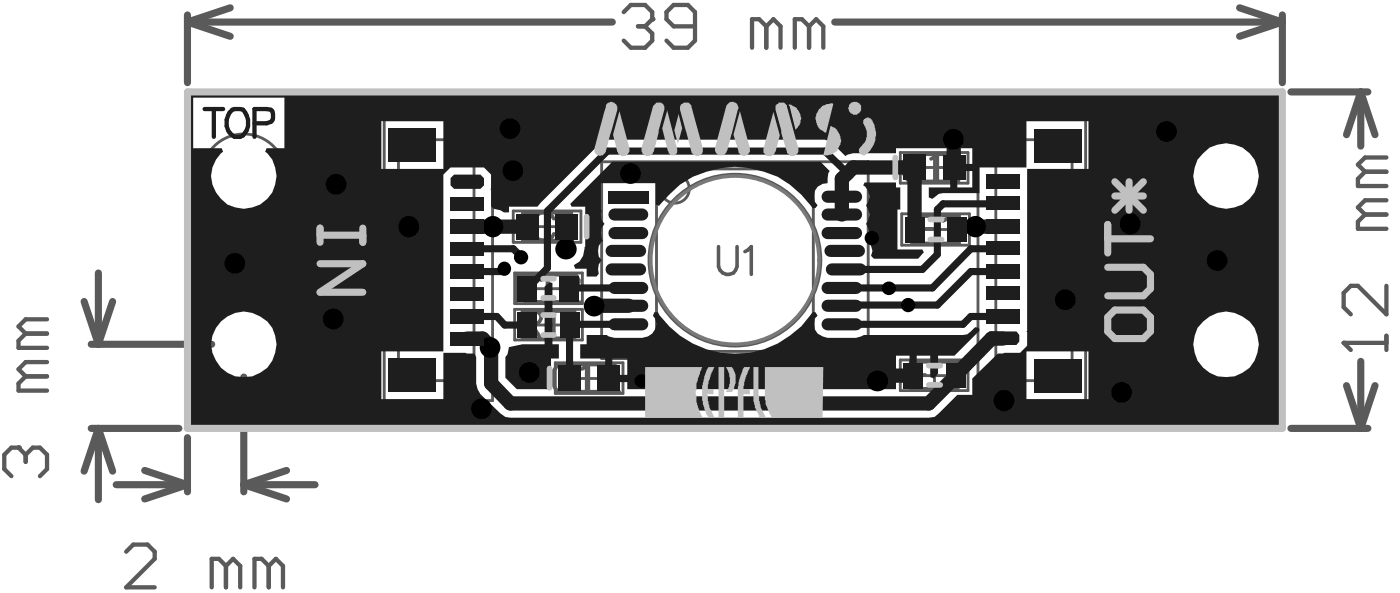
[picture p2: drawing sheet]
<svg xmlns="http://www.w3.org/2000/svg" width="83mm" height="35mm" viewBox="0 0 83 35" stroke-linecap="round" stroke-linejoin="round" font-family="sans-serif">
<path d="M11.1 5.4h64.5v19.8h-64.5z" fill="none" stroke="#000" stroke-width=".06"/>
<g fill="none" stroke="#5a5a5a" stroke-width=".17">
<path d="M22.7 7.1h6.3v16.5h-6.3zM23.5 8.2h4.5v14.2h-4.5zM30.3 12.4h4v1.9h-4zM30.3 16.1h4v1.8h-4zM30.3 18.2h4v1.8h-4zM30.8 12.6h2.9v1.5h-2.9zM30.9 16.2h2.9v1.6h-2.9zM30.9 18.3h2.9v1.6h-2.9zM31.5 13.3h1.5M31.6 19.1h1.5M31.6 17h1.5M32.2 12.6v1.5"/>
<path d="M32.3 16.2v1.6M32.3 18.3v1.6M35.5 9.5h15.7v11.6h-15.7zM38.7 9.9h9.3v10.8h-9.3zM53.1 9h4v1.8h-4zM53.2 12.6h4v1.8h-4zM53.6 9.1h2.9v1.6h-2.9zM53.8 12.7h2.8v1.6h-2.8zM54.3 9.9h1.6M54.4 13.5h1.5M55.1 9.1v1.6M55.2 12.7v1.6"/>
<path d="M57.7 7.1h6.3v16.5h-6.3zM58.7 8.2h4.5v14.2h-4.5zM32.7 21.4h4v1.8h-4zM33.3 21.5h2.9v1.5h-2.9zM34 22.3h1.5M34.7 21.5v1.5M53.1 21.2h4v1.8h-4zM53.7 21.3h2.8v1.6h-2.8zM54.3 22.1h1.6M55.1 21.3v1.6"/>
<circle cx="14.4" cy="10.4" r="2.48"/>
<circle cx="39.8" cy="11.1" r=".84"/>
<circle cx="72.3" cy="10.4" r="2.48"/>
<circle cx="14.4" cy="20.3" r="2.48"/>
<circle cx="72.3" cy="20.3" r="2.48"/>
</g>
<g fill="none" stroke="#5a5a5a" stroke-width=".21">
<path d="M11.1 5.4h64.5v19.8h-64.5zM23.7 14l1.6 1.1M24.9 15.6a.34 .34 0 0 1 .4 .3v.3l-.1 .1a.35 .35 0 0 1-.5 .1l-1-.9v1.1M25.3 14l-1.6 1.1M30.4 17h.7a.4 .4 0 0 0 .4-.4 .4 .4 0 0 0-.4-.4h-.7v1.6M30.8 19.1h.7a.4 .4 0 0 0 .4-.4 .4 .4 0 0 0-.4-.4h-.7v1.6M31 17l.5 .8M31.4 19.1l.5 .8M31.9 16.5l.4-.3v1.6M32.3 18.6l.4-.3v1.6M32.7 12.9a.63 .63 0 0 0-.8-.4 .63 .63 0 0 0-.5 .6 .75 .75 0 0 0 .2 .8 .75 .75 0 0 0 .8 .2l.3-.3M33.1 12.8l.4-.3v1.6"/>
<path d="M33.2 16.6l.1-.3 .2-.1h.5l.1 .3-.2 .5-.8 .8h1.1M33.5 18.6l.4-.3v1.6M42.4 14.5v1.2a.55 .55 0 0 0 .5 .5 .55 .55 0 0 0 .6-.5v-1.2M43.9 14.8l.4-.3v1.7M54.4 13.5h.6M54.4 9.4a.61 .61 0 0 0-.7-.3 .61 .61 0 0 0-.4 .6 .74 .74 0 0 0 .7 1l.4-.4M54.9 9.4l.4-.3v1.6M55.4 12.7h-1v1.7M55.6 13l.4-.3v1.7M56.1 9.4l.4-.3v1.6M61.5 15.1l1.7 1.1M63.2 15.1l-1.7 1.1"/>
<path d="M63.2 14.3h-1.7l.4 .4M33.8 21.8a.61 .61 0 0 0-.9-.3 .97 .97 0 0 0 .1 1.6 .64 .64 0 0 0 .8-.4M34.2 21.7h.2l.2-.2v1.6M35.5 21.8l.1-.3h.2h.3l.3 .2-.2 .6-.8 .8h1.1M53.9 22.1h.7M54.9 21.3h-1v1.6M55.2 21.7a.34 .34 0 0 1 .3-.4h.4l.1 .1a.35 .35 0 0 1 .1 .5l-1 1h1.1"/>
<circle cx="43.3" cy="15.3" r="5"/>
</g>
<g fill="none" stroke="#5a5a5a" stroke-width=".42">
<path d="M5 17.8l.8 2.5M5.8 16.1v4.2M6.6 17.8l-.8 2.5M11.1 .9v4M11.1 1.3l2.5 .8M11.1 1.3h25M13.6 .5l-2.5 .8M49.2 1.3h26.4M73.1 .5l2.5 .8M75.6 .9v4M75.6 1.3l-2.5 .8M76.1 5.4h4.6"/>
<path d="M80.2 5.4v3.2M80.2 5.4l.9 2.5M80.2 5.4l-.8 2.5M5.4 25.2h5.1M5.4 20.3h7.1M5.8 25.2v4.2M5.8 25.2l.8 2.5M5.8 25.2l-.8 2.5M6.9 28.5h4.2M8.5 27.7l2.6 .8M11.1 28.5l-2.6 .9M11.1 25.8v3.2"/>
<path d="M14.4 22.2v6.8M14.4 28.5h4.2M14.4 28.5l2.5 .9M16.9 27.7l-2.5 .8M76.1 25.2h4.6M79.4 22.7l.8 2.5M80.2 21.3v3.9M81.1 22.7l-.9 2.5"/>
</g>
<g fill="none" stroke="#5a5a5a" stroke-width=".25">
<path d="M1.5 19.6l-.4 .5v.4h1.7M1.5 19.6h1.3M2.8 18.8h-1.3l-.4 .4 .4 .4M36.8 .7l.4-.4h.8l.5 .4v.4M37.6 1.6h.4M38 1.6l.5 .4v.4l-.5 .4h-.8l-.4-.4M38.5 1.1h.1M38.5 1.1l-.5 .5M41 1.6h-1.3l-.4-.5v-.4l.4-.4h.9l.4 .4v1.7l-.4 .4h-.9l-.4-.4M45.2 1.6l-.4-.5h-.5v1.7M45.2 1.6v1.2M45.2 1.6l.4-.5 .4 .5v1.2"/>
<path d="M47.7 1.6l-.4-.5h-.4v1.7M47.7 1.6v1.2M47.7 1.6l.4-.5 .4 .5v1.2M80.5 12.6l-.4 .5v.4h1.6M80.5 10.1l-.4 .4v.5h1.6M80.5 12.6h1.2M80.5 10.1h1.2M81.7 16.8v1.7l-1.6-1.7h-.5l-.4 .5v.8l.4 .4M81.7 19.8v.8M81.7 11.8h-1.2l-.4 .4 .4 .4M81.7 9.3h-1.2l-.4 .4 .4 .4M1.1 26.4h.1"/>
<path d="M1.1 26.4h-.4l-.4 .4v.8l.4 .4M1.1 26.4l.4 .4M1.5 26.8l.4-.4h.5l.4 .4v.8l-.4 .4M1.5 26.8v.4M1.5 22.2l-.4 .4v.4h1.7M1.5 22.2h1.3M2.8 21.3h-1.3l-.4 .4 .4 .5M7.4 32.5l.5-.4h.8l.4 .4v.4l-1.7 1.7h1.7M13.3 33.3l-.4-.4h-.4v1.7M13.3 33.3v1.3M13.3 33.3l.4-.4 .5 .4v1.3M15.8 33.3l-.4-.4h-.4v1.7"/>
<path d="M15.8 33.3v1.3M15.8 33.3l.5-.4 .4 .4v1.3M79.2 20.2h.1M79.2 20.2h2.5M79.2 20.2l.4 .4"/>
</g>
<circle cx="43.3" cy="15.3" r="5" fill="none" stroke="#787878" stroke-width=".21"/>
<g fill="#1e1e1e">
<path d="M32.1 16.9l.3-.3 .2 .1v3.6h.4v.8h-.5v1.8h-2l-.7-.7v-1.2l.1-.1 .1-.5 .8-.1h1.3z"/>
<path d="M33.6 12l2.5-2.5h12.3l.5 .6-.1 .1v.6a.76 .76 0 0 0-.8 .4 .76 .76 0 0 0 .2 .9l-.1 .2h-.2a5.5 5.5 0 0 0-9-.2l-.2-.1v-1.2h-3.3v1.8l.1 .4 .1 .2a.85 .85 0 0 0 0 1 .72 .72 0 0 0-.1 1.1l-.2 .3v.5l-.1 .2h-.6v-.5h-.7l-.1-.2a1.21 1.21 0 0 0 .7-1.1v-2.3h-.8z"/>
<path d="M51 10.7h1.8v.3h.3v1.3h-.2v2.4h1.5l.1 .2-.4 .3h-2.6l-.1-.1a.7 .7 0 0 0-.3-.9 .77 .77 0 0 0 0-1 .81 .81 0 0 0 0-1.1 .75 .75 0 0 0-.2-1.2z"/>
<path d="M34.6 19.7h1.2l.4 .2h1.7a.8 .8 0 0 0 .7-.5 .8 .8 0 0 0-.1-.8l.1-.2h.2a5.5 5.5 0 0 0 9.1 0h.2l.1 .2a.77 .77 0 0 0-.1 .8 .77 .77 0 0 0 .7 .5h1.7l.4-.2h5.9h.2l.5-.4 .3 .1-1.5 1.5h-1v1.1l-.2 .3-.2-.1v-1.3h-.8v1.2h-.3v.2h-1v.6h-15.8v-.4h-1.1v-.2h-.2v-1.2h-1.5v-.8h.4zM52.8 20.9v1h.8v-1zM36.1 21.1v1h.9v-1z"/>
<path d="M11.1 5.4h64.5v19.7h-64.3l-.2-.1zM56.4 8.7v1h.9v-1zM22.5 7.1v2.8h3.6v-2.8zM56.4 10.1v.9h.9v-.9zM26.1 10.3v10.4h-3.6v2.8h3.6v-2.7h1.3h.6l.1 .2v1.6l.2 .6 1.2 1.1 .3 .3h.3h24.7h.3l1.3-1.3h.9v-1l1.5-1.5h1.3l.5-.4v-10.5h3.6v-2.8h-3.7v2.8h-2.7v1.5h-2.2h-.2l-.4 .3-.2-.1v-.6h1.2v-2.3h-3.2v.3h-2.5l-.5 .2-.7-.8-.5-.2h-12.8l-.4 .2-3.7 3.8h-1.7v.3h-.3l-.7-.3v-1.9l-.5-.4h-1.9zM70.4 10.4a1.94 1.94 0 0 0 3.8 0 1.94 1.94 0 0 0-3.8 0zM11.4 5.7v3h1.7l.1 .2a1.91 1.91 0 0 0-.2 2.8 1.91 1.91 0 0 0 2.8 0 1.91 1.91 0 0 0-.2-2.8l.1-.2h1.1v-3zM70.4 20.3a1.94 1.94 0 0 0 3.8 0 1.94 1.94 0 0 0-3.8 0zM12.5 20.3a1.92 1.92 0 0 0 3.8 0 1.92 1.92 0 0 0-3.8 0zM60.5 20.7v2.8h3.7v-2.8z"/>
</g>
<path d="M29 22.6l1.1 1.2" fill="none" stroke="#1e1e1e" stroke-width=".84"/>
<path d="M29.3 18.6l.5 .5h1.3M29.8 15.8l-.2 .2M30.3 14.7l.5 .5M33.6 19.1h.1" fill="none" stroke="#1e1e1e" stroke-width=".42"/>
<circle cx="33.6" cy="19.1" r=".21" fill="#1e1e1e"/>
<path d="M33.6 17h.1M35.9 22.3h1.8l.2 .1" fill="none" stroke="#1e1e1e" stroke-width=".42"/>
<circle cx="49.6" cy="19.1" r=".21" fill="#1e1e1e"/>
<path d="M48.6 8.9l1.4 1.3M49.7 18h-.1M55.6 12l-.3 .3M57.2 18.6l-.4 .5" fill="none" stroke="#1e1e1e" stroke-width=".42"/>
<path d="M49.6 11.6v1M50.3 9.9l-.3 .3M56.2 8.2v1.7M56.6 13.3l-.2 .2M29 20.4v2.2M52.1 22.1h1.7" fill="none" stroke="#1e1e1e" stroke-width=".84"/>
<circle cx="33.4" cy="14.7" r=".42" fill="#1e1e1e"/>
<path d="M27.5 19.9h1l.5 .5M27.5 13.3h3.6M33.4 13.3v1.4M35.1 18h2M50 10.2l-.4 .3v1.1M50.3 9.9h3.6v3.6M56.6 13.3h2.5M59.1 19.9h-.6l-2.2 2.2M52.1 22.1l-.3 .3M56.4 22.1l-1.6 1.7h-24.7" fill="none" stroke="#1e1e1e" stroke-width=".84"/>
<g fill="none" stroke="#1e1e1e" stroke-width=".42">
<path d="M27.5 18.6h1.8M27.5 14.7h2.8M27.5 16h2.1M33.6 19.1v3.2M33.6 19.1h3.5M33.6 17h3.5M48.6 8.9h-12.8l-3.5 3.5v3.4l-1.2 1.2M49.6 19.1h7.2M55.3 12.3v2.7l-.9 .9h-4.6M55.6 12h3.5M57.2 18.6h1.9M59.1 16h-1.9l-1.9 2h-5.6"/>
<path d="M59.1 14.7h-1.9l-2.2 2.3h-5.4"/>
</g>
<path d="M12.1 6.4h1.1M12.6 6.4v1.7M13.5 6.6a.62 .62 0 0 1 .7-.2 .62 .62 0 0 1 .4 .7 .78 .78 0 0 1-.8 1l-.1-.1a.98 .98 0 0 1-.2-1.4zM15 7.3h.7l.3-.1a.43 .43 0 0 0 .1-.5 .43 .43 0 0 0-.4-.3h-.7v1.7" fill="none" stroke="#1e1e1e" stroke-width=".25"/>
<g fill="#000">
<circle cx="13.8" cy="15.5" r=".61"/>
<circle cx="19.6" cy="18.8" r=".61"/>
<circle cx="19.8" cy="10.9" r=".61"/>
<circle cx="24.1" cy="13.4" r=".62"/>
<circle cx="29.1" cy="13.4" r=".62"/>
<circle cx="29.7" cy="15.8" r=".41"/>
<circle cx="30.1" cy="7.6" r=".61"/>
<circle cx="30.2" cy="10.1" r=".61"/>
<circle cx="30.7" cy="15.2" r=".42"/>
<circle cx="33.4" cy="14.7" r=".62"/>
<circle cx="35" cy="18" r=".61"/>
<circle cx="37.2" cy="10.2" r=".61"/>
<circle cx="51.4" cy="14" r=".42"/>
<circle cx="52.4" cy="17" r=".41"/>
<circle cx="53.5" cy="18" r=".42"/>
<circle cx="56.2" cy="8.2" r=".61"/>
<circle cx="57.5" cy="13.4" r=".62"/>
<circle cx="62.8" cy="17.7" r=".61"/>
<circle cx="66.6" cy="13.2" r=".62"/>
<circle cx="68.8" cy="7.7" r=".61"/>
<circle cx="71.8" cy="15.3" r=".61"/>
<circle cx="28.4" cy="24.1" r=".61"/>
<circle cx="28.9" cy="20.5" r=".61"/>
<circle cx="31.2" cy="21.9" r=".61"/>
<circle cx="37.8" cy="22.4" r=".41"/>
<circle cx="51.7" cy="22.4" r=".62"/>
<circle cx="59.2" cy="23.6" r=".62"/>
<circle cx="66.1" cy="23.1" r=".61"/>
</g>
<g fill="#1e1e1e">
<path d="M32.9 21.5h1.3v1.5h-1.3z" fill-rule="evenodd"/>
<path d="M33 18.4h1.2v1.5h-1.2z" fill-rule="evenodd"/>
<path d="M32.7 12.6h1.4v1.5h-1.4z" fill-rule="evenodd"/>
<path d="M35.2 21.5h1.3v1.5h-1.3z" fill-rule="evenodd"/>
</g>
<path d="M36.1 14.8h1.6M36.1 15.9h1.6M48.8 18h1.7M48.8 19.1h1.7M48.8 17h1.7M48.8 11.6h1.7M48.8 12.6h1.7M48.8 13.7h1.7M49 14.8h1.6M49 15.9h1.7" fill="none" stroke="#1e1e1e" stroke-width=".71"/>
<g fill="#1e1e1e">
<path d="M53.3 21.4h1.1v1.5h-1.1z" fill-rule="evenodd"/>
<path d="M53.3 12.8h1.2v1.5h-1.2z" fill-rule="evenodd"/>
<path d="M53.3 9.1h1.3v1.5h-1.3z" fill-rule="evenodd"/>
<path d="M55.8 21.4h1.1v1.5h-1.1z" fill-rule="evenodd"/>
<path d="M55.8 12.8h1.2v1.5h-1.2z" fill-rule="evenodd"/>
<path d="M55.6 9.1h1.3v1.5h-1.3z" fill-rule="evenodd"/>
<path d="M33 16.2h1.1v1.6h-1.1z" fill-rule="evenodd"/>
<path d="M22.9 21.1h2.8v2h-2.8z" fill-rule="evenodd"/>
<path d="M22.9 7.6h2.8v1.9h-2.8z" fill-rule="evenodd"/>
<path d="M26.6 18.2h1.9v.9h-1.9z" fill-rule="evenodd"/>
<path d="M26.6 19.6h1.9v.8h-1.9z" fill-rule="evenodd"/>
<path d="M30.5 18.4h1.2v1.5h-1.2z" fill-rule="evenodd"/>
</g>
<path d="M36.2 18h1.7M36.2 19.1h1.7" fill="none" stroke="#1e1e1e" stroke-width=".71"/>
<path d="M26.6 15.6h1.9v.8h-1.9z" fill-rule="evenodd" fill="#1e1e1e"/>
<path d="M36.2 17h1.7" fill="none" stroke="#1e1e1e" stroke-width=".71"/>
<g fill="#1e1e1e">
<path d="M26.6 12.9h1.9v.9h-1.9z" fill-rule="evenodd"/>
<path d="M26.6 11.6h1.9v.8h-1.9z" fill-rule="evenodd"/>
<path d="M30.4 12.6h1.4v1.5h-1.4z" fill-rule="evenodd"/>
<path d="M35.9 11.2h2.3v.8h-2.3z" fill-rule="evenodd"/>
</g>
<path d="M36.2 12.6h1.7M36.2 13.7h1.7" fill="none" stroke="#1e1e1e" stroke-width=".71"/>
<g fill="#1e1e1e">
<path d="M61 21.2h2.8v1.9h-2.8z" fill-rule="evenodd"/>
<path d="M58.1 18.2h2v.9h-2z" fill-rule="evenodd"/>
<path d="M58.1 19.7l.2-.2h1.6l.2 .2v.4l-.2 .2h-1.6l-.2-.2z" fill-rule="evenodd"/>
<path d="M58.1 15.6h2v.8h-2z" fill-rule="evenodd"/>
<path d="M58.1 12.9h2v.9h-2z" fill-rule="evenodd"/>
<path d="M58.1 11.6h2v.8h-2z" fill-rule="evenodd"/>
<path d="M61 7.6h2.8v2h-2.8z" fill-rule="evenodd"/>
<path d="M26.6 14.3h1.9v.8h-1.9z" fill-rule="evenodd"/>
<path d="M26.6 16.9h1.9v.8h-1.9z" fill-rule="evenodd"/>
<path d="M30.5 16.2h1.1v1.6h-1.1z" fill-rule="evenodd"/>
<path d="M26.6 10.5l.2-.2h1.5l.2 .2v.4l-.2 .2h-1.5l-.2-.2z" fill-rule="evenodd"/>
<path d="M58.1 16.9h2v.8h-2z" fill-rule="evenodd"/>
<path d="M58.1 14.2h2v.8h-2z" fill-rule="evenodd"/>
<path d="M58.1 10.3h2v.8h-2z" fill-rule="evenodd"/>
</g>
<path d="M32 18.6h.7M32 19.7h.7M32 16.4h.7M32 17.5h.7M34.6 12.8v1.1M52.8 9.3v1.2M54.9 14.1h.6M54.9 12.9h.6M32.4 21.7v1.1M54.8 22.7h.6M54.8 21.5h.6" fill="none" stroke="#c0c0c0" stroke-width=".34"/>
<path d="M11.1 5.4h64.5v19.8h-64.5zM18.9 13.9h2.5M18.9 13.4v.9M18.9 15.5h2.5l-2.5 1.7h2.5M21.4 13.4v.9" fill="none" stroke="#c0c0c0" stroke-width=".42"/>
<g fill="#c0c0c0">
<path d="M41.8 21.6h.3l-.4 1.1v.2h.4v.3h-.4l.1 .8 .3 .6h-.3l-.1-.1-.3-.9v-.9zM42.8 21.6h.4a1.38 1.38 0 0 1 0 1.5h-.4a1.19 1.19 0 0 0 0-1.5zM42.4 21.6h.3v3h-.3zM45.1 21.6h3.4v3h-3l-.1-.2a2.08 2.08 0 0 1-.3-1.2zM44.4 21.6h.3l.1 2 .3 1h-.3l-.1-.2a1.85 1.85 0 0 1-.3-1.3zM43.9 21.6h.4l-.3 .5-.2 .7v.1h.4v.3h-.4v1.4h-.3v-1.8l.1-.5zM38 21.6h3.4l-.3 1v.4a2.59 2.59 0 0 0 .3 1.6h-3.4z"/>
<path d="M36.5 6.5l.6 2.2a.37 .37 0 0 1-.2 .5 .37 .37 0 0 1-.5-.3l-.3-1zM35.8 6.1a.37 .37 0 0 1 .4-.1 .37 .37 0 0 1 .2 .5l-.7 2.4a.35 .35 0 0 1-.4 .3 .35 .35 0 0 1-.2-.5zM49 7.4a.89 .89 0 0 1 .5 1.1 .89 .89 0 0 1-1 .7zM48.3 6.4l.5-.3h.3l-.4 1.7a.9 .9 0 0 1-.4-1.4zM50 6.4a.4 .4 0 0 1 .8 0 .4 .4 0 0 1-.8 0zM50.9 7a.42 .42 0 0 1 .7 .4 1.38 1.38 0 0 1-.7 1.8 .28 .28 0 0 1-.3-.3 .28 .28 0 0 1 .2-.3 1.08 1.08 0 0 0 .1-1.4zM46.5 6.1a.85 .85 0 0 1 .7 .6 .85 .85 0 0 1-.3 .9zM45.6 6.6l.4 1.4-.3 .9a.37 .37 0 0 1-.4 .3 .37 .37 0 0 1-.3-.4zM45.7 6.2a.38 .38 0 0 1 .4-.2 .38 .38 0 0 1 .3 .3l.7 2.4a.35 .35 0 0 1-.3 .5 .35 .35 0 0 1-.4-.3l-.7-2.4zM43.6 6.5l.6 2.2a.35 .35 0 0 1-.2 .5 .35 .35 0 0 1-.5-.3l-.3-1zM42.8 6.2a.36 .36 0 0 1 .5-.2 .36 .36 0 0 1 .2 .5l-.6 2.4a.37 .37 0 0 1-.5 .3 .37 .37 0 0 1-.2-.5zM39.3 6.5l.6 2.3a.28 .28 0 0 1-.2 .3 .28 .28 0 0 1-.3-.2l-.4-1.3zM38.5 6.3a.35 .35 0 0 1 .4-.3 .35 .35 0 0 1 .3 .5l-.7 2.4a.37 .37 0 0 1-.4 .3 .37 .37 0 0 1-.3-.5zM40.1 6.2a.38 .38 0 0 1 .5-.1 .38 .38 0 0 1 .2 .3l.6 2.3a.35 .35 0 0 1-.2 .5 .35 .35 0 0 1-.4-.3l-.7-2.4zM40 6.7l.2 .9-.2 .9-.2-.8z"/>
</g>
<path d="M65.3 13.2v1.7M65.3 18.7l.4-.4h1.7l.4 .4v.8l-.4 .4h-1.7l-.4-.4zM65.3 15.7h2.1l.4 .5v.8l-.4 .4h-2.1M65.3 14.1h2.5M65.7 10.7l1.7 1.7M65.7 11.5h1.7M66.6 10.7v1.7M67.4 10.7l-1.7 1.7" fill="none" stroke="#c0c0c0" stroke-width=".42"/>
</svg>
